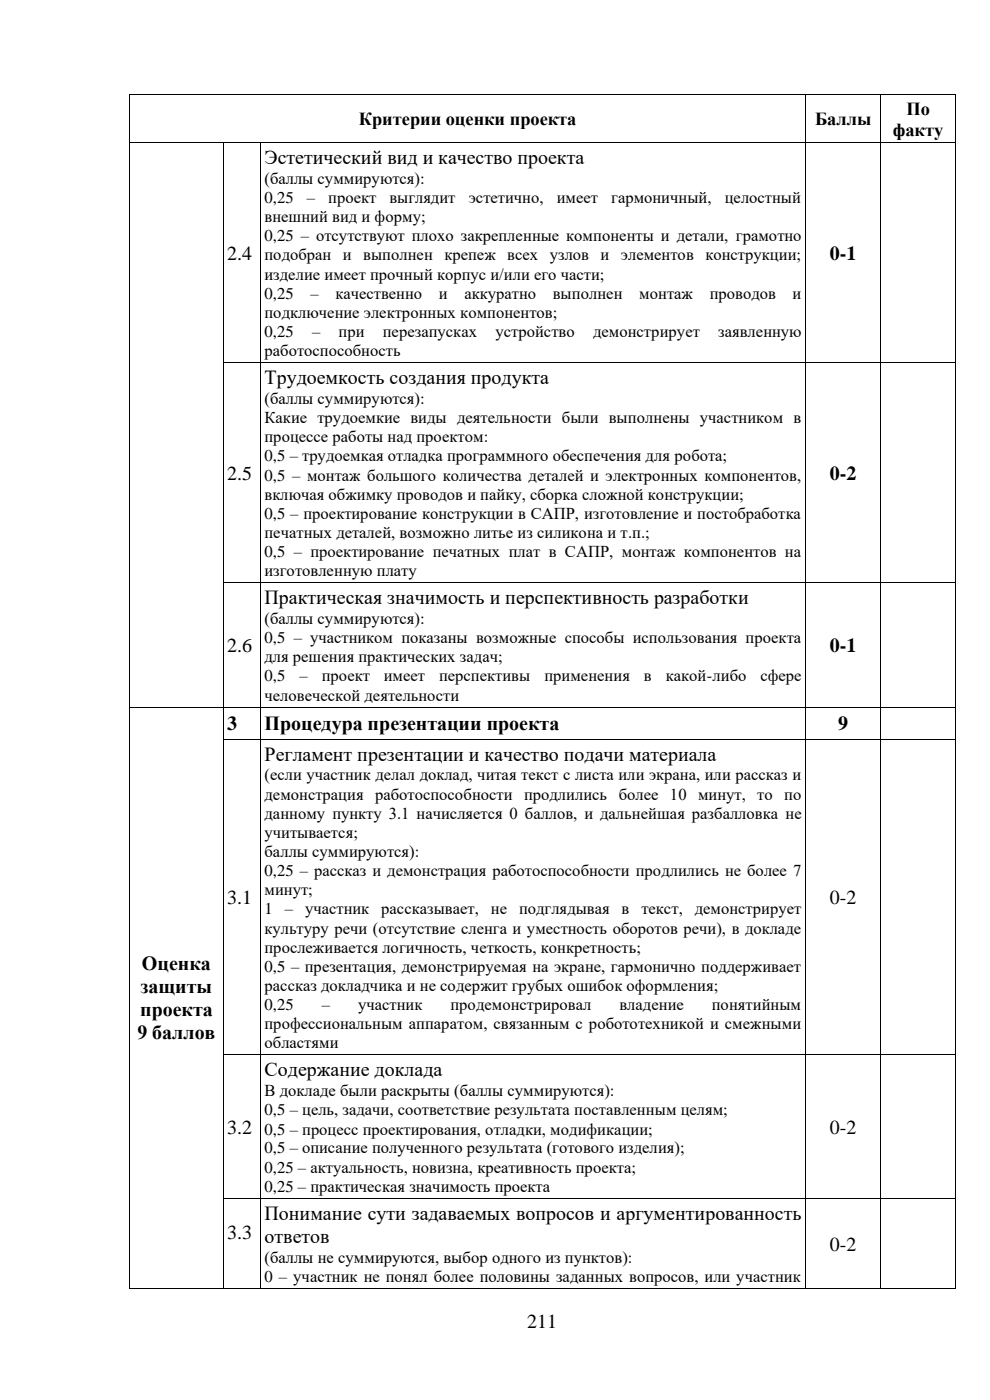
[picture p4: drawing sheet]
<svg xmlns="http://www.w3.org/2000/svg" width="210mm" height="297mm" viewBox="0 0 210 297" stroke-linecap="round" stroke-linejoin="round" font-family="sans-serif">
<defs><g id="words">
<g font-size="4.2">
<text x="56.1" y="34.8">Эстетический вид и качество проекта</text>
<text x="48.2" y="55.1">2.4</text>
<text x="176" y="55.1">0-1</text>
<text x="56.1" y="81.5">Трудоемкость создания продукта</text>
<text x="48.2" y="101.8">2.5</text>
<text x="176" y="101.8">0-2</text>
<text x="56.1" y="128.2">Практическая значимость и перспективность разработки</text>
<text x="48.2" y="138.3">2.6</text>
<text x="176" y="138.3">0-1</text>
<text x="48.2" y="154.9">3</text>
<text x="56.1" y="154.9">Процедура презентации проекта</text>
<text x="177.8" y="154.9">9</text>
<text x="56.1" y="161.4">Регламент презентации и качество подачи материала</text>
<text x="48.2" y="191.8">3.1</text>
<text x="176" y="191.8">0-2</text>
<text x="30.1" y="205.9">Оценка</text>
<text x="29.7" y="215.6">проекта</text>
<text x="29.8" y="210.7">защиты</text>
<text x="29.1" y="220.5">9 баллов</text>
<text x="56.1" y="228.3">Содержание доклада</text>
<text x="48.2" y="240.5">3.2</text>
<text x="176" y="240.5">0-2</text>
<text x="48.2" y="262.8">3.3</text>
<text x="56.1" y="258.7">Понимание сути задаваемых вопросов и аргументированность</text>
<text x="56.1" y="263.6">ответов</text>
<text x="176" y="265.3">0-2</text>
<text x="111.8" y="281.6">211</text>
</g>
<g font-size="3.9">
<text x="76.1" y="26.6">Критерии оценки проекта</text>
<text x="172.9" y="26.6">Баллы</text>
<text x="189.4" y="28.8">факту</text>
<text x="192.2" y="24.3">По</text>
</g>
<g font-size="3.5">
<text x="56.1" y="39">(баллы суммируются):</text>
<text x="56.1" y="43.1">0,25</text>
<text x="56.1" y="47.2">внешний вид и форму;</text>
<text x="65.1" y="43.1">–</text>
<text x="69.6" y="43.1">проект</text>
<text x="82.6" y="43.1">выглядит</text>
<text x="99.4" y="43.1">эстетично,</text>
<text x="118.1" y="43.1">имеет</text>
<text x="129.6" y="43.1">гармоничный,</text>
<text x="153.7" y="43.1">целостный</text>
<text x="56.1" y="51.2">0,25 – отсутствуют плохо закрепленные компоненты и детали, грамотно</text>
<text x="56.1" y="55.3">подобран и выполнен крепеж всех</text>
<text x="56.1" y="59.3">изделие имеет прочный корпус и/или его части;</text>
<text x="116.6" y="55.3">узлов и элементов конструкции;</text>
<text x="56.1" y="63.4">0,25</text>
<text x="65.8" y="63.4">–</text>
<text x="71.1" y="63.4">качественно</text>
<text x="93.1" y="63.4">и</text>
<text x="98.5" y="63.4">аккуратно</text>
<text x="117.3" y="63.4">выполнен</text>
<text x="135.6" y="63.4">монтаж</text>
<text x="150.5" y="63.4">проводов</text>
<text x="168.1" y="63.4">и</text>
<text x="56.1" y="67.4">подключение электронных компонентов;</text>
<text x="56.1" y="71.5">0,25</text>
<text x="66.2" y="71.5">–</text>
<text x="71.8" y="71.5">при</text>
<text x="81.2" y="71.5">перезапусках</text>
<text x="105.1" y="71.5">устройство</text>
<text x="125.8" y="71.5">демонстрирует</text>
<text x="152.3" y="71.5">заявленную</text>
<text x="56.1" y="75.5">работоспособность</text>
<text x="56.1" y="85.7">(баллы суммируются):</text>
<text x="56.1" y="89.8">Какие трудоемкие виды деятельности были выполнены участником в</text>
<text x="56.1" y="93.8">процессе работы над проектом:</text>
<text x="56.1" y="97.9">0,5 – трудоемкая отладка программного обеспечения для робота;</text>
<text x="56.1" y="102">0,5 – монтаж большого количества деталей и электронных компонентов,</text>
<text x="56.1" y="106">включая обжимку проводов и пайку, сборка сложной конструкции;</text>
<text x="56.1" y="110">0,5 – проектирование конструкции в САПР, изготовление и постобработка</text>
<text x="56.1" y="114.1">печатных деталей, возможно литье из силикона и т.п.;</text>
<text x="56.1" y="118.2">0,5 – проектирование печатных плат в САПР, монтаж компонентов на</text>
<text x="56.1" y="122.2">изготовленную плату</text>
<text x="56.1" y="132.4">(баллы суммируются):</text>
<text x="56.1" y="136.5">0,5 – участником показаны возможные способы использования проекта</text>
<text x="56.1" y="140.5">для решения практических задач;</text>
<text x="56.1" y="144.6">0,5</text>
<text x="56.1" y="148.6">человеческой деятельности</text>
<text x="63.5" y="144.6">–</text>
<text x="68.3" y="144.6">проект</text>
<text x="81.4" y="144.6">имеет</text>
<text x="93.1" y="144.6">перспективы</text>
<text x="115.5" y="144.6">применения</text>
<text x="136.6" y="144.6">в</text>
<text x="141.2" y="144.6">какой-либо</text>
<text x="161.3" y="144.6">сфере</text>
<text x="56.1" y="165.5">(если участник делал доклад, читая текст с листа или экрана, или рассказ и</text>
<text x="56.1" y="169.6">демонстрация работоспособности продлились</text>
<text x="56.1" y="173.7">данному пункту 3.1 начисляется 0 баллов, и дальнейшая разбалловка не</text>
<text x="131.2" y="169.6">более</text>
<text x="142.1" y="169.6">10 минут, то по</text>
<text x="56.1" y="177.7">учитывается;</text>
<text x="56.1" y="181.8">баллы суммируются):</text>
<text x="56.1" y="185.9">0,25 – рассказ и демонстрация работоспособности продлились не более 7</text>
<text x="56.1" y="189.9">минут;</text>
<text x="56.1" y="194">1</text>
<text x="60.4" y="194">–</text>
<text x="64.7" y="194">участник</text>
<text x="80.9" y="194">рассказывает,</text>
<text x="104.1" y="194">не</text>
<text x="110.1" y="194">подглядывая</text>
<text x="131.8" y="194">в</text>
<text x="136" y="194">текст,</text>
<text x="147.4" y="194">демонстрирует</text>
<text x="56.1" y="198">культуру речи (отсутствие сленга и уместность оборотов речи), в докладе</text>
<text x="56.1" y="202.1">прослеживается логичность, четкость, конкретность;</text>
<text x="56.1" y="206.2">0,5 – презентация, демонстрируемая на экране, гармонично поддерживает</text>
<text x="56.1" y="210.2">рассказ докладчика и не содержит грубых ошибок оформления;</text>
<text x="56.1" y="214.2">0,25</text>
<text x="68.3" y="214.2">–</text>
<text x="76" y="214.2">участник</text>
<text x="95.6" y="214.2">продемонстрировал</text>
<text x="131.4" y="214.2">владение</text>
<text x="151" y="214.2">понятийным</text>
<text x="56.1" y="218.3">профессиональным аппаратом, связанным с робототехникой и смежными</text>
<text x="56.1" y="222.4">областями</text>
<text x="56.1" y="232.5">В докладе были раскрыты (баллы суммируются):</text>
<text x="56.1" y="236.6">0,5 – цель, задачи, соответствие результата поставленным целям;</text>
<text x="56.1" y="240.7">0,5 – процесс проектирования, отладки, модификации;</text>
<text x="56.1" y="244.7">0,5 – описание полученного результата (готового изделия);</text>
<text x="56.1" y="248.8">0,25 – актуальность, новизна, креативность проекта;</text>
<text x="56.1" y="252.8">0,25 – практическая значимость проекта</text>
<text x="56.1" y="267.8">(баллы не суммируются, выбор одного из пунктов):</text>
<text x="56.1" y="271.9">0 – участник не понял более половины заданных вопросов, или участник</text>
</g>
</g></defs>
<g fill="#000">
<path d="M27.4 20h.2v.7h-.2z" fill-rule="evenodd"/>
<path d="M27.4 20h.2v.2h-.2z" fill-rule="evenodd"/>
<path d="M27.4 30.1h.2v.8h-.2z" fill-rule="evenodd"/>
<path d="M47.3 30.3h.2v.6h-.2z" fill-rule="evenodd"/>
<path d="M47.3 30.1h.2v.2h-.2z" fill-rule="evenodd"/>
<path d="M55.3 30.3h.1v.6h-.1z" fill-rule="evenodd"/>
<path d="M55.3 30.1h.1v.2h-.1z" fill-rule="evenodd"/>
<path d="M170.8 20.2h.1v.5h-.1z" fill-rule="evenodd"/>
<path d="M170.8 20h.1v.2h-.1z" fill-rule="evenodd"/>
<path d="M170.8 30.1h.1v.8h-.1z" fill-rule="evenodd"/>
<path d="M186.7 20.2h.2v.5h-.2z" fill-rule="evenodd"/>
<path d="M186.7 20h.2v.2h-.2z" fill-rule="evenodd"/>
<path d="M186.7 30.1h.2v.8h-.2z" fill-rule="evenodd"/>
<path d="M202.6 20h.2v.7h-.2z" fill-rule="evenodd"/>
<path d="M202.6 20h.2v.2h-.2z" fill-rule="evenodd"/>
<path d="M202.6 30.1h.2v.8h-.2z" fill-rule="evenodd"/>
<path d="M27.4 76.8h.2v.8h-.2z" fill-rule="evenodd"/>
<path d="M47.3 76.8h.2v.8h-.2z" fill-rule="evenodd"/>
<path d="M55.3 76.8h.1v.8h-.1z" fill-rule="evenodd"/>
<path d="M170.8 76.8h.1v.8h-.1z" fill-rule="evenodd"/>
<path d="M186.7 76.8h.2v.8h-.2z" fill-rule="evenodd"/>
<path d="M202.6 76.8h.2v.8h-.2z" fill-rule="evenodd"/>
<path d="M27.4 123.5h.2v.7h-.2z" fill-rule="evenodd"/>
<path d="M47.3 123.5h.2v.7h-.2z" fill-rule="evenodd"/>
<path d="M55.3 123.5h.1v.7h-.1z" fill-rule="evenodd"/>
<path d="M170.8 123.5h.1v.7h-.1z" fill-rule="evenodd"/>
<path d="M186.7 123.5h.2v.7h-.2z" fill-rule="evenodd"/>
<path d="M202.6 123.5h.2v.7h-.2z" fill-rule="evenodd"/>
<path d="M27.4 149.9h.2v.7h-.2z" fill-rule="evenodd"/>
<path d="M27.4 156.7h.2v.7h-.2z" fill-rule="evenodd"/>
<path d="M47.3 149.9h.2v.7h-.2z" fill-rule="evenodd"/>
<path d="M47.3 156.7h.2v.7h-.2z" fill-rule="evenodd"/>
<path d="M55.3 149.9h.1v.7h-.1z" fill-rule="evenodd"/>
<path d="M55.3 156.7h.1v.7h-.1z" fill-rule="evenodd"/>
<path d="M170.8 149.9h.1v.7h-.1z" fill-rule="evenodd"/>
<path d="M170.8 156.7h.1v.7h-.1z" fill-rule="evenodd"/>
<path d="M186.7 149.9h.2v.7h-.2z" fill-rule="evenodd"/>
<path d="M186.7 156.7h.2v.7h-.2z" fill-rule="evenodd"/>
<path d="M202.6 149.9h.2v.7h-.2z" fill-rule="evenodd"/>
<path d="M202.6 156.7h.2v.7h-.2z" fill-rule="evenodd"/>
<path d="M27.4 223.7h.2v.7h-.2z" fill-rule="evenodd"/>
<path d="M47.3 223.7h.2v.7h-.2z" fill-rule="evenodd"/>
<path d="M55.3 223.7h.1v.7h-.1z" fill-rule="evenodd"/>
<path d="M170.8 223.7h.1v.7h-.1z" fill-rule="evenodd"/>
<path d="M186.7 223.7h.2v.7h-.2z" fill-rule="evenodd"/>
<path d="M202.6 223.7h.2v.7h-.2z" fill-rule="evenodd"/>
<path d="M27.4 254.1h.2v.7h-.2z" fill-rule="evenodd"/>
<path d="M47.3 254.1h.2v.7h-.2z" fill-rule="evenodd"/>
<path d="M55.3 254.1h.1v.7h-.1z" fill-rule="evenodd"/>
<path d="M170.8 254.1h.1v.7h-.1z" fill-rule="evenodd"/>
<path d="M186.7 254.1h.2v.7h-.2z" fill-rule="evenodd"/>
<path d="M202.6 254.1h.2v.7h-.2z" fill-rule="evenodd"/>
<path d="M27.4 273.2h.2v.2h-.2z" fill-rule="evenodd"/>
<path d="M27.4 273.2h.2v.2h-.2z" fill-rule="evenodd"/>
<path d="M47.3 273.2h.2v.2h-.2z" fill-rule="evenodd"/>
<path d="M55.3 273.2h.1v.2h-.1z" fill-rule="evenodd"/>
<path d="M170.8 273.2h.1v.2h-.1z" fill-rule="evenodd"/>
<path d="M186.7 273.2h.2v.2h-.2z" fill-rule="evenodd"/>
<path d="M202.6 273.2h.2v.2h-.2z" fill-rule="evenodd"/>
<path d="M202.6 273.2h.2v.2h-.2z" fill-rule="evenodd"/>
</g>
<g fill="none" stroke="#000" stroke-width=".21">
<path d="M27.5 20.7v9.4M27.5 30.9v45.9M27.6 20.1h143.2M27.6 30.2h19.7M47.4 30.9v45.9M47.5 30.2h7.8M55.3 30.9v45.9M55.4 30.2h115.4M170.9 20.7v9.4M170.9 30.9v45.9M170.9 20.1h15.8M170.9 30.2h15.8"/>
<path d="M186.8 20.7v9.4M186.8 30.9v45.9M186.9 20.1h15.7M186.9 30.2h15.7M202.7 20.7v9.4M202.7 30.9v45.9M27.5 77.6v45.9M47.4 77.6v45.9M47.5 76.9h7.8M55.3 77.6v45.9M55.4 76.9h115.4M170.9 77.6v45.9"/>
<path d="M170.9 76.9h15.8M186.8 77.6v45.9M186.9 76.9h15.7M202.7 77.6v45.9M27.5 124.2v25.7M47.4 124.2v25.7M47.5 123.6h7.8M55.3 124.2v25.7M55.4 123.6h115.4M170.9 124.2v25.7M170.9 123.6h15.8M186.8 124.2v25.7"/>
<path d="M186.9 123.6h15.7M202.7 124.2v25.7M27.5 150.6v6.1M27.5 157.4v66.3M27.6 150h19.7M47.4 150.6v6.1M47.4 157.4v66.3M47.5 150h7.8M47.5 156.8h7.8M55.3 150.6v6.1M55.3 157.4v66.3M55.4 150h115.4"/>
<path d="M55.4 156.8h115.4M170.9 150.6v6.1M170.9 157.4v66.3M170.9 150h15.8M170.9 156.8h15.8M186.8 150.6v6.1M186.8 157.4v66.3M186.9 150h15.7M186.9 156.8h15.7M202.7 150.6v6.1M202.7 157.4v66.3M27.5 224.4v29.7"/>
<path d="M47.4 224.4v29.7M47.5 223.8h7.8M55.3 224.4v29.7M55.4 223.8h115.4M170.9 224.4v29.7M170.9 223.8h15.8M186.8 224.4v29.7M186.9 223.8h15.7M202.7 224.4v29.7M27.5 254.8v18.4M47.4 254.8v18.4M47.5 254.2h7.8"/>
<path d="M55.3 254.8v18.4M55.4 254.2h115.4M170.9 254.8v18.4M170.9 254.2h15.8M186.8 254.8v18.4M186.9 254.2h15.7M202.7 254.8v18.4M27.6 273.3h19.7M47.5 273.3h7.8M55.4 273.3h115.4M170.9 273.3h15.8M186.9 273.3h15.7"/>
</g>
<use href="#words"/>
</svg>
